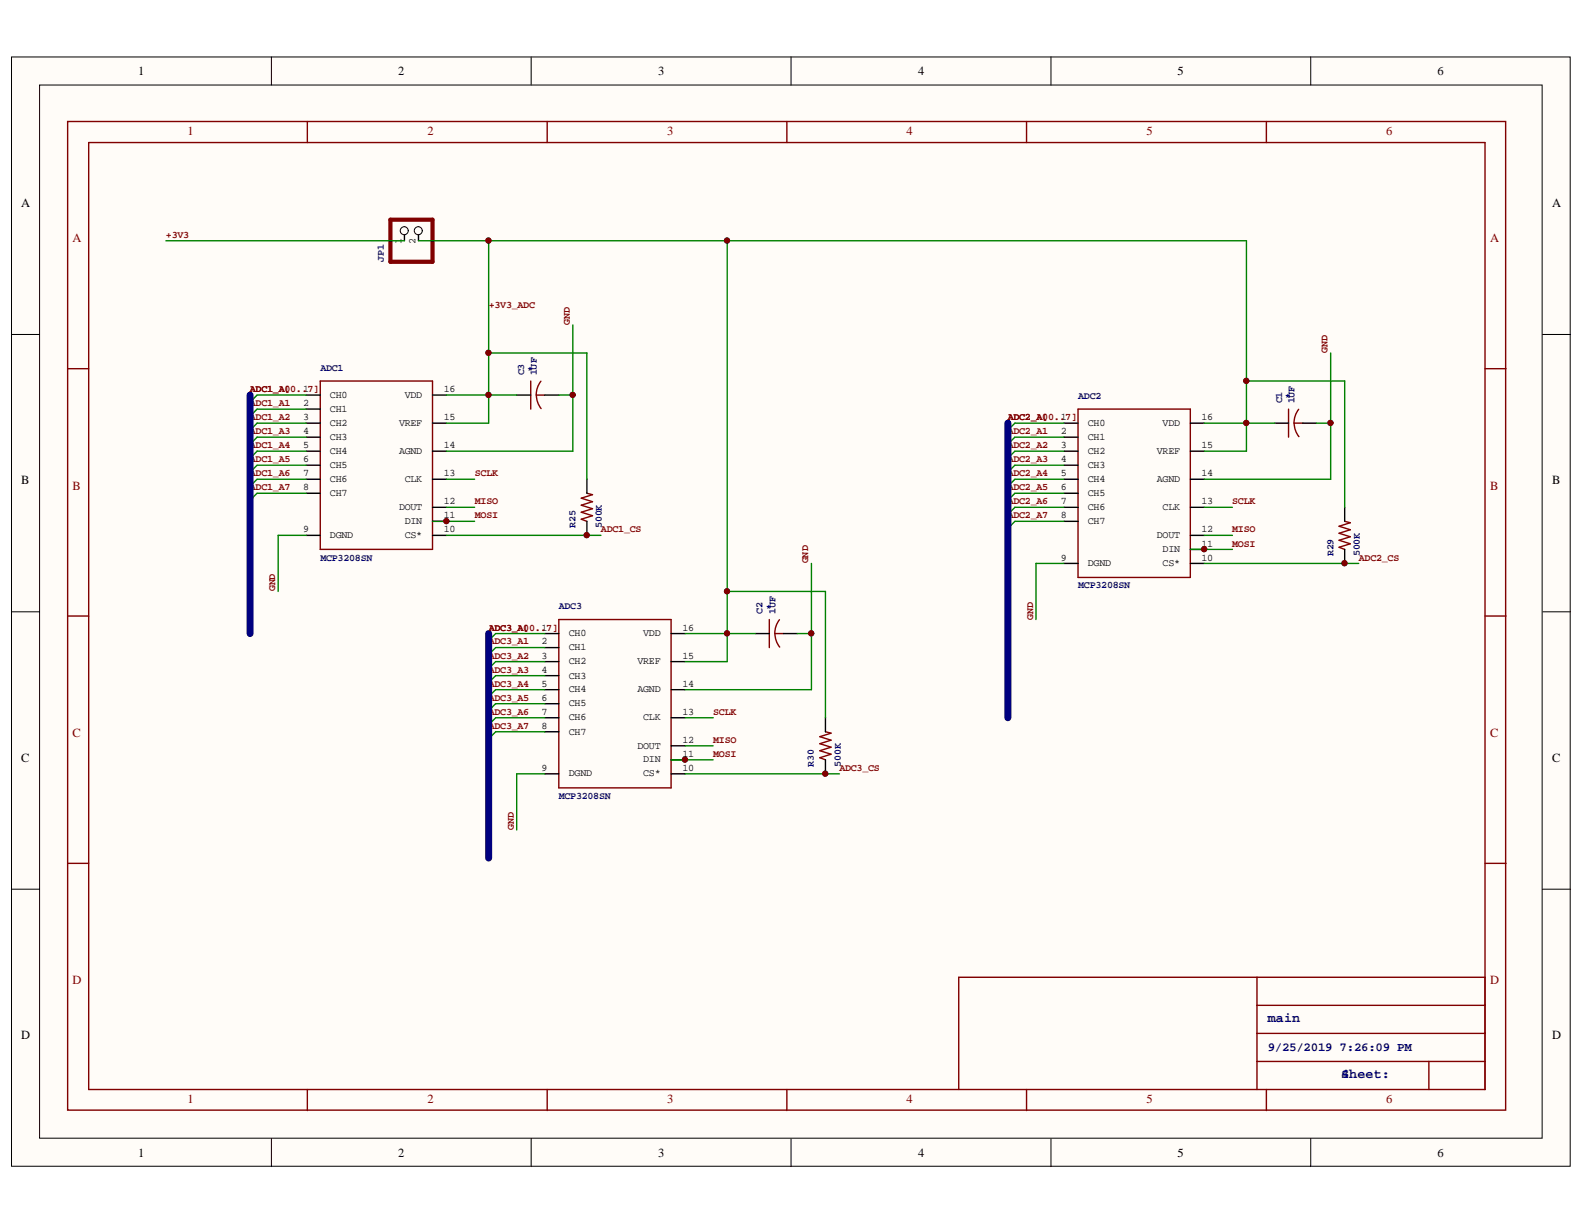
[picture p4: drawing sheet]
<svg xmlns="http://www.w3.org/2000/svg" width="279mm" height="216mm" viewBox="0 0 279 216" stroke-linecap="round" stroke-linejoin="round" font-family="sans-serif">
<defs><g id="words">
<g font-size="2.4" fill="#000080">
<text x="223.6" y="180.3">main</text>
<text x="236.6" y="190.2">4</text>
<text x="236.6" y="190.2">Sheet:</text>
</g>
<g font-size="2.2">
<text x="24.4" y="13.3">1</text>
<text x="70.2" y="13.3">2</text>
<text x="116.1" y="13.3">3</text>
<text x="161.9" y="13.3">4</text>
<text x="207.7" y="13.3">5</text>
<text x="253.6" y="13.3">6</text>
<text x="3.7" y="36.5">A</text>
<text x="273.8" y="36.5">A</text>
<text x="3.7" y="85.4">B</text>
<text x="273.8" y="85.4">B</text>
<text x="3.7" y="134.4">C</text>
<text x="273.8" y="134.4">C</text>
<text x="3.7" y="183.3">D</text>
<text x="273.8" y="183.3">D</text>
<text x="24.4" y="204.1">1</text>
<text x="70.2" y="204.1">2</text>
<text x="116.1" y="204.1">3</text>
<text x="161.9" y="204.1">4</text>
<text x="207.7" y="204.1">5</text>
<text x="253.6" y="204.1">6</text>
</g>
<g font-size="2.2" fill="#800000">
<text x="33.1" y="23.8">1</text>
<text x="75.4" y="23.8">2</text>
<text x="117.7" y="23.8">3</text>
<text x="159.9" y="23.8">4</text>
<text x="202.2" y="23.8">5</text>
<text x="244.5" y="23.8">6</text>
<text x="12.8" y="42.7">A</text>
<text x="262.9" y="42.7">A</text>
<text x="12.8" y="86.4">B</text>
<text x="262.9" y="86.4">B</text>
<text x="12.8" y="130">C</text>
<text x="262.9" y="130">C</text>
<text x="12.8" y="173.6">D</text>
<text x="262.9" y="173.6">D</text>
<text x="33.1" y="194.5">1</text>
<text x="75.4" y="194.5">2</text>
<text x="117.7" y="194.5">3</text>
<text x="159.9" y="194.5">4</text>
<text x="202.2" y="194.5">5</text>
<text x="244.5" y="194.5">6</text>
</g>
<g font-size="2.2" fill="#000080">
<text x="223.6" y="185.3">9/25/2019</text>
<text x="236.3" y="185.3">7:26:09 PM</text>
</g>
<g font-size="1.8" fill="#800000">
<text x="29.3" y="42">+3V3</text>
<text x="86.2" y="54.3">+3V3_ADC</text>
<text x="100.5" y="57.3" transform="rotate(-90 100.5 57.3)">GND</text>
<text x="234.2" y="62.3" transform="rotate(-90 234.2 62.3)">GND</text>
<text x="44.1" y="69.2">ADC1_A00..7]</text>
<text x="44.1" y="71.6">ADC1_A1</text>
<text x="44.1" y="69.2">ADC1_A[</text>
<text x="44.1" y="74.1">ADC1_A2</text>
<text x="44.1" y="76.5">ADC1_A3</text>
<text x="177.8" y="74.1">ADC2_A00..7]</text>
<text x="177.8" y="76.5">ADC2_A1</text>
<text x="177.8" y="74.1">ADC2_A[</text>
<text x="44.1" y="79.1">ADC1_A4</text>
<text x="44.1" y="81.5">ADC1_A5</text>
<text x="44.1" y="84">ADC1_A6</text>
<text x="83.8" y="84">SCLK</text>
<text x="177.8" y="79.1">ADC2_A2</text>
<text x="177.8" y="81.5">ADC2_A3</text>
<text x="177.8" y="84">ADC2_A4</text>
<text x="44.1" y="86.4">ADC1_A7</text>
<text x="83.8" y="89">MISO</text>
<text x="177.8" y="86.4">ADC2_A5</text>
<text x="177.8" y="89">ADC2_A6</text>
<text x="217.3" y="89">SCLK</text>
<text x="83.8" y="91.4">MOSI</text>
<text x="106" y="93.9">ADC1_CS</text>
<text x="177.8" y="91.4">ADC2_A7</text>
<text x="217.3" y="93.9">MISO</text>
<text x="142.6" y="99.4" transform="rotate(-90 142.6 99.4)">GND</text>
<text x="217.3" y="96.4">MOSI</text>
<text x="239.7" y="98.9">ADC2_CS</text>
<text x="48.6" y="104.3" transform="rotate(-90 48.6 104.3)">GND</text>
<text x="86.2" y="111.2">ADC3_A00..7]</text>
<text x="86.2" y="113.7">ADC3_A1</text>
<text x="86.2" y="111.2">ADC3_A[</text>
<text x="182.2" y="109.3" transform="rotate(-90 182.2 109.3)">GND</text>
<text x="86.2" y="116.2">ADC3_A2</text>
<text x="86.2" y="118.7">ADC3_A3</text>
<text x="86.2" y="121.1">ADC3_A4</text>
<text x="86.2" y="123.6">ADC3_A5</text>
<text x="86.2" y="126.1">ADC3_A6</text>
<text x="86.2" y="128.6">ADC3_A7</text>
<text x="125.8" y="126.1">SCLK</text>
<text x="125.8" y="131">MISO</text>
<text x="125.8" y="133.5">MOSI</text>
<text x="148.1" y="136">ADC3_CS</text>
<text x="90.6" y="146.4" transform="rotate(-90 90.6 146.4)">GND</text>
</g>
<g font-size="1.8" fill="#000080">
<text x="67.7" y="46.2" transform="rotate(-90 67.7 46.2)">JP1</text>
<text x="56.5" y="65.5">ADC1</text>
<text x="93" y="65.7">*</text>
<text x="92.5" y="66.2" transform="rotate(-90 92.5 66.2)">C3</text>
<text x="94.7" y="66.2" transform="rotate(-90 94.7 66.2)">1UF</text>
<text x="190.2" y="70.4">ADC2</text>
<text x="226.1" y="71.1" transform="rotate(-90 226.1 71.1)">C1</text>
<text x="226.7" y="70.6">*</text>
<text x="228.3" y="71.1" transform="rotate(-90 228.3 71.1)">1UF</text>
<text x="101.5" y="93.2" transform="rotate(-90 101.5 93.2)">R25</text>
<text x="106.2" y="93.2" transform="rotate(-90 106.2 93.2)">500K</text>
<text x="56.5" y="98.9">MCP3208SN</text>
<text x="235.2" y="98.1" transform="rotate(-90 235.2 98.1)">R29</text>
<text x="239.9" y="98.1" transform="rotate(-90 239.9 98.1)">500K</text>
<text x="98.6" y="107.5">ADC3</text>
<text x="135.1" y="107.8">*</text>
<text x="190.2" y="103.8">MCP3208SN</text>
<text x="134.5" y="108.3" transform="rotate(-90 134.5 108.3)">C2</text>
<text x="136.8" y="108.3" transform="rotate(-90 136.8 108.3)">1UF</text>
<text x="143.6" y="135.2" transform="rotate(-90 143.6 135.2)">R30</text>
<text x="148.3" y="135.2" transform="rotate(-90 148.3 135.2)">500K</text>
<text x="98.6" y="140.9">MCP3208SN</text>
</g>
<g font-size="1.8">
<text x="70.8" y="43.1" transform="rotate(-90 70.8 43.1)">1</text>
<text x="73.3" y="43.1" transform="rotate(-90 73.3 43.1)">2</text>
<text x="53.5" y="69.2">1</text>
<text x="53.5" y="71.6">2</text>
<text x="58.2" y="70.1">CH0</text>
<text x="71.4" y="70.1">VDD</text>
<text x="78.3" y="69.2">16</text>
<text x="53.5" y="74.1">3</text>
<text x="53.5" y="76.5">4</text>
<text x="58.2" y="72.7">CH1</text>
<text x="58.2" y="75.1">CH2</text>
<text x="58.2" y="77.6">CH3</text>
<text x="70.4" y="75.1">VREF</text>
<text x="78.3" y="74.1">15</text>
<text x="187.1" y="74.1">1</text>
<text x="187.1" y="76.5">2</text>
<text x="191.9" y="75.1">CH0</text>
<text x="191.9" y="77.6">CH1</text>
<text x="205.1" y="75.1">VDD</text>
<text x="211.9" y="74.1">16</text>
<text x="53.5" y="79.1">5</text>
<text x="53.5" y="81.5">6</text>
<text x="53.5" y="84">7</text>
<text x="58.2" y="80">CH4</text>
<text x="58.2" y="82.6">CH5</text>
<text x="70.4" y="80">AGND</text>
<text x="78.3" y="79.1">14</text>
<text x="78.3" y="84">13</text>
<text x="187.1" y="79.1">3</text>
<text x="187.1" y="81.5">4</text>
<text x="187.1" y="84">5</text>
<text x="191.9" y="80">CH2</text>
<text x="191.9" y="82.6">CH3</text>
<text x="204.1" y="80">VREF</text>
<text x="211.9" y="79.1">15</text>
<text x="211.9" y="84">14</text>
<text x="53.5" y="86.4">8</text>
<text x="58.2" y="85">CH6</text>
<text x="58.2" y="87.5">CH7</text>
<text x="70.4" y="89.9">DOUT</text>
<text x="71.4" y="85">CLK</text>
<text x="78.3" y="89">12</text>
<text x="187.1" y="86.4">6</text>
<text x="187.1" y="89">7</text>
<text x="191.9" y="85">CH4</text>
<text x="191.9" y="87.5">CH5</text>
<text x="191.9" y="89.9">CH6</text>
<text x="204.1" y="85">AGND</text>
<text x="205.1" y="89.9">CLK</text>
<text x="211.9" y="89">13</text>
<text x="53.5" y="93.9">9</text>
<text x="58.2" y="94.9">DGND</text>
<text x="71.4" y="94.9">CS*</text>
<text x="71.4" y="92.4">DIN</text>
<text x="78.3" y="93.9">10</text>
<text x="78.3" y="91.4">11</text>
<text x="187.1" y="91.4">8</text>
<text x="191.9" y="92.4">CH7</text>
<text x="204.1" y="94.9">DOUT</text>
<text x="211.9" y="93.9">12</text>
<text x="187.1" y="98.9">9</text>
<text x="191.9" y="99.8">DGND</text>
<text x="205.1" y="99.8">CS*</text>
<text x="205.1" y="97.4">DIN</text>
<text x="211.9" y="98.9">10</text>
<text x="211.9" y="96.4">11</text>
<text x="95.5" y="111.2">1</text>
<text x="95.5" y="113.7">2</text>
<text x="100.3" y="112.2">CH0</text>
<text x="113.5" y="112.2">VDD</text>
<text x="120.4" y="111.2">16</text>
<text x="95.5" y="116.2">3</text>
<text x="95.5" y="118.7">4</text>
<text x="100.3" y="114.7">CH1</text>
<text x="100.3" y="117.1">CH2</text>
<text x="100.3" y="119.7">CH3</text>
<text x="112.4" y="117.1">VREF</text>
<text x="120.4" y="116.2">15</text>
<text x="95.5" y="121.1">5</text>
<text x="95.5" y="123.6">6</text>
<text x="100.3" y="122.1">CH4</text>
<text x="100.3" y="124.6">CH5</text>
<text x="112.4" y="122.1">AGND</text>
<text x="120.4" y="121.1">14</text>
<text x="95.5" y="126.1">7</text>
<text x="95.5" y="128.6">8</text>
<text x="100.3" y="127">CH6</text>
<text x="100.3" y="129.6">CH7</text>
<text x="113.5" y="127">CLK</text>
<text x="120.4" y="131">12</text>
<text x="120.4" y="126.1">13</text>
<text x="95.5" y="136">9</text>
<text x="100.3" y="136.9">DGND</text>
<text x="112.4" y="132">DOUT</text>
<text x="113.5" y="136.9">CS*</text>
<text x="113.5" y="134.5">DIN</text>
<text x="120.4" y="136">10</text>
<text x="120.4" y="133.5">11</text>
</g>
</g></defs>
<g fill="#fffcf8" stroke="#000" stroke-width=".18">
<path d="M2 10h275v195.7h-275z"/>
<path d="M7 15h265v185.8h-265z"/>
</g>
<g fill="none" stroke="#000" stroke-width=".18">
<path d="M47.9 10v5M93.7 10v5M139.5 10v5M185.4 10v5M231.2 10v5M2 59h5M272.1 59h4.9M2 107.9h5M272.1 107.9h4.9M2 156.8h5M272.1 156.8h4.9M47.9 200.8v5"/>
<path d="M93.7 200.8v5M139.5 200.8v5M185.4 200.8v5M231.2 200.8v5"/>
</g>
<g fill="#000080" stroke="#000080" stroke-width=".18">
<circle cx="78.7" cy="91.9" r=".46"/>
<circle cx="86.2" cy="69.6" r=".46"/>
<circle cx="86.2" cy="62.2" r=".46"/>
<circle cx="86.2" cy="42.4" r=".46"/>
<circle cx="101" cy="69.6" r=".46"/>
<circle cx="103.5" cy="94.4" r=".46"/>
<circle cx="120.8" cy="134" r=".46"/>
<circle cx="128.2" cy="111.7" r=".46"/>
<circle cx="128.2" cy="104.3" r=".46"/>
<circle cx="128.2" cy="42.4" r=".46"/>
<circle cx="143.1" cy="111.7" r=".46"/>
<circle cx="145.6" cy="136.5" r=".46"/>
<circle cx="212.4" cy="96.9" r=".46"/>
<circle cx="219.8" cy="74.6" r=".46"/>
<circle cx="219.8" cy="67.2" r=".46"/>
<circle cx="234.7" cy="74.6" r=".46"/>
<circle cx="237.2" cy="99.3" r=".46"/>
</g>
<g fill="none" stroke="#800000" stroke-width=".25">
<path d="M11.9 21.4h253.7v174.4h-253.7zM15.6 25.1h246.3v167.1h-246.3zM54.2 21.4v3.7M96.5 21.4v3.7M138.8 21.4v3.7M181.1 21.4v3.7M223.4 21.4v3.7M11.9 65h3.7M56.5 67.2h19.8v29.7h-19.8zM93.6 67.2v5M94.6 69.7h1.5M94.6 69.7a3.9 3.9 0 0 0 .8 2.4"/>
<path d="M95.4 67.2a3.9 3.9 0 0 0-.8 2.5M190.2 72.2h19.8v29.7h-19.8zM227.3 72.2v4.9M229.1 72.2a3.9 3.9 0 0 0-.8 2.4M229.8 74.6h-1.5a3.9 3.9 0 0 0 .8 2.4M261.9 65h3.8M103.5 87l1 .3-2 .6 2 .6-2 .6 2 .6-2 .6 2 .7-2 .6 1 .4M237.2 92l1 .2-2 .6 2 .6-2 .7 2 .6-2 .6 2 .6-2 .6 1 .4M11.9 108.7h3.7M98.6 109.3h19.8v29.7h-19.8zM135.7 109.3v4.9M137.5 109.3a3.9 3.9 0 0 0-.8 2.5"/>
<path d="M138.2 111.8h-1.5a3.9 3.9 0 0 0 .8 2.3M261.9 108.7h3.8M145.6 129.1l1 .2-2 .6 2 .7-2 .6 2 .6-2 .6 2 .6-2 .7 1 .3M11.9 152.3h3.7M261.9 152.3h3.8M221.7 172.4v19.8M221.7 177.3h40.2M261.9 172.4h-92.8v19.8M54.2 192.2v3.7M96.5 192.2v3.7M138.8 192.2v3.7M181.1 192.2v3.7"/>
<path d="M221.7 187.2h40.2M221.7 182.3h40.2M223.4 192.2v3.7M252 187.2v5"/>
</g>
<g fill="none" stroke="#000" stroke-width=".25">
<path d="M71.3 40v2.5M54 69.7h2.5M54 72.2h2.5M54 74.6h2.5M54 77.1h2.5M54 79.6h2.5M76.3 69.7h2.5M76.3 74.6h2.5M76.3 79.6h2.5M91.1 69.7h2.5M96.1 69.7h2.5M187.7 74.6h2.5"/>
<path d="M187.7 77.1h2.5M187.7 79.6h2.5M210 74.6h2.4M210 79.6h2.4M224.8 74.6h2.5M229.8 74.6h2.4M54 82.1h2.5M54 84.5h2.5M54 87h2.5M54 94.4h2.5M76.3 84.5h2.5M76.3 94.4h2.5"/>
<path d="M76.3 92h2.5M76.3 89.5h2.5M103.5 84.5v2.5M103.5 92v2.4M187.7 82.1h2.5M187.7 84.5h2.5M187.7 87h2.5M187.7 92h2.5M187.7 89.5h2.5M187.7 99.4h2.5M210 84.5h2.4M210 94.4h2.4"/>
<path d="M210 89.5h2.4M210 99.4h2.4M210 96.9h2.4M237.2 89.5v2.5M237.2 96.9v2.5M96.1 111.8h2.5M96.1 114.2h2.5M96.1 116.7h2.5M96.1 119.2h2.5M118.4 111.8h2.4M118.4 116.7h2.4M133.2 111.8h2.5"/>
<path d="M138.2 111.8h2.4M96.1 121.7h2.5M96.1 124.1h2.5M96.1 126.6h2.5M96.1 129.1h2.5M96.1 136.5h2.5M118.4 121.7h2.4M118.4 126.6h2.4M118.4 136.5h2.4M118.4 134h2.4M118.4 131.6h2.4M145.6 126.6v2.5"/>
<path d="M145.6 134v2.5"/>
</g>
<path d="M68.9 38.8h7.4v7.4h-7.4z" fill="none" stroke="#800000" stroke-width=".74"/>
<circle cx="71.3" cy="40.7" r=".71" fill="#fffcf8" stroke="#000" stroke-width=".18"/>
<path d="M73.8 40v2.5" fill="none" stroke="#000" stroke-width=".25"/>
<circle cx="73.8" cy="40.7" r=".71" fill="#fffcf8" stroke="#000" stroke-width=".18"/>
<g fill="none" stroke="#008000" stroke-width=".25">
<path d="M29.3 42.5h42M73.8 42.5h146.1v37.1h-7.5M86.2 42.5v32.1h-7.4M101 57.3v22.3h-22.2M128.3 42.5v74.2h-7.5M54 69.7h-8.7l-1.2 1.2M54 74.6h-8.7l-1.2 1.3M54 79.6h-8.7l-1.2 1.2M54 72.2h-8.7l-1.2 1.2M54 77.1h-8.7l-1.2 1.2M78.8 69.7h12.3M86.2 62.3h17.3v22.2"/>
<path d="M98.6 69.7h2.4M187.7 74.6h-8.7l-1.2 1.3M187.7 79.6h-8.7l-1.2 1.2M187.7 77.1h-8.7l-1.2 1.2M212.4 74.6h12.4M219.9 67.2h17.3v22.3M232.2 74.6h2.5M234.7 62.3v22.2h-22.3M54 84.5h-8.7l-1.2 1.3M54 94.4h-4.9v9.9M54 82.1h-8.7l-1.2 1.2M54 87h-8.7l-1.2 1.2"/>
<path d="M76.3 92h7.4M78.8 84.5h4.9M78.8 89.5h4.9M78.8 94.4h27.2M143.1 99.4v22.3h-22.3M187.7 84.5h-8.7l-1.2 1.3M187.7 89.5h-8.7l-1.2 1.2M187.7 92h-8.7l-1.2 1.2M187.7 82.1h-8.7l-1.2 1.2M187.7 87h-8.7l-1.2 1.2M187.7 99.4h-5v9.9M210 96.9h7.4"/>
<path d="M212.4 89.5h5M212.4 94.4h5M212.4 99.4h27.3M96.1 111.8h-8.7l-1.2 1.2M96.1 116.7h-8.7l-1.2 1.2M96.1 114.2h-8.7l-1.2 1.3M96.1 119.2h-8.7l-1.2 1.2M120.8 111.8h12.4M128.3 104.3h17.3v22.3M140.6 111.8h2.5M96.1 126.6h-8.7l-1.2 1.2M96.1 121.7h-8.7l-1.2 1.2"/>
<path d="M96.1 136.5h-5v9.9M96.1 124.1h-8.7l-1.2 1.3M96.1 129.1h-8.7l-1.2 1.2M118.4 134h7.4M120.8 126.6h5M120.8 131.6h5M120.8 136.5h27.3"/>
</g>
<g fill="#800000" stroke="#800000" stroke-width=".18">
<circle cx="86.2" cy="69.6" r=".46"/>
<circle cx="86.2" cy="62.2" r=".46"/>
<circle cx="128.2" cy="111.7" r=".46"/>
<circle cx="128.2" cy="104.3" r=".46"/>
<circle cx="86.2" cy="42.4" r=".46"/>
<circle cx="219.8" cy="74.6" r=".46"/>
<circle cx="219.8" cy="67.2" r=".46"/>
<circle cx="128.2" cy="42.4" r=".46"/>
<circle cx="78.7" cy="91.9" r=".46"/>
<circle cx="212.4" cy="96.9" r=".46"/>
<circle cx="120.8" cy="134" r=".46"/>
<circle cx="103.5" cy="94.4" r=".46"/>
<circle cx="101" cy="69.6" r=".46"/>
<circle cx="234.7" cy="74.6" r=".46"/>
<circle cx="143.1" cy="111.7" r=".46"/>
<circle cx="237.2" cy="99.3" r=".46"/>
<circle cx="145.6" cy="136.5" r=".46"/>
</g>
<path d="M44.1 69.7v42.1M177.8 74.6v52M86.2 111.8v39.5" fill="none" stroke="#000080" stroke-width="1.2"/>
<use href="#words"/>
</svg>
